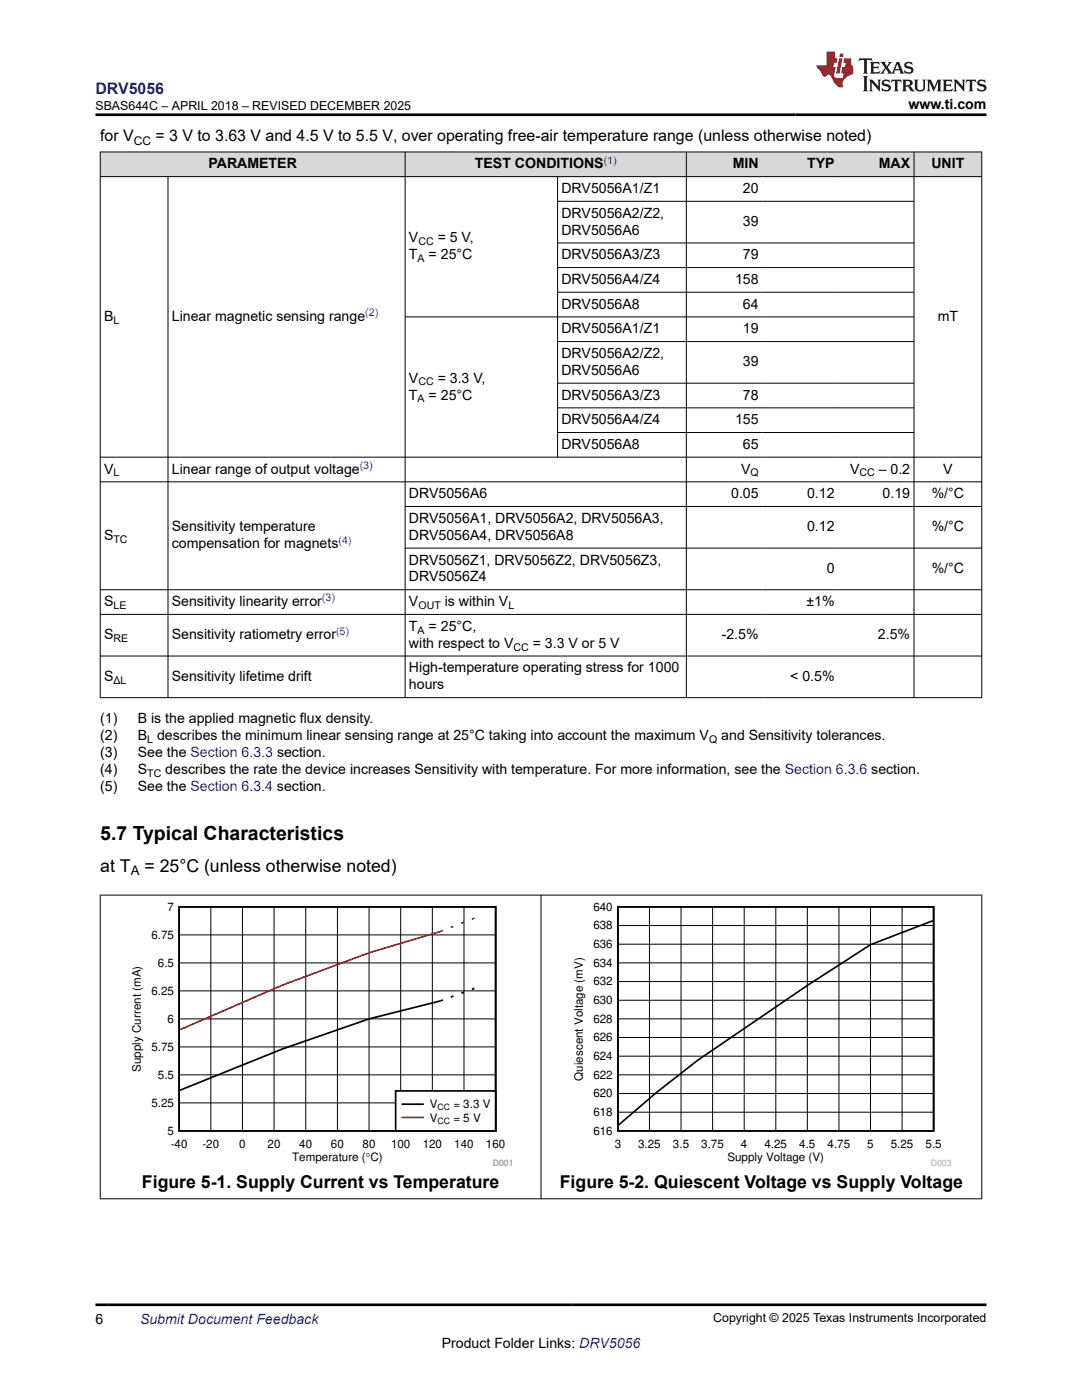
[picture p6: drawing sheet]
<svg xmlns="http://www.w3.org/2000/svg" width="216mm" height="279mm" viewBox="0 0 216 279" stroke-linecap="round" stroke-linejoin="round" font-family="sans-serif">
<defs><g id="words">
<text font-size="3.9" x="20" y="167.5">5.7 Typical Characteristics</text>
<g font-size="3.5">
<text x="20" y="174">at T</text>
<text x="28.8" y="174">= 25°C (unless otherwise noted)</text>
<text x="28.3" y="237">Figure 5-1. Supply Current vs Temperature</text>
<text x="111.7" y="237">Figure 5-2. Quiescent Voltage vs Supply Voltage</text>
</g>
<text font-size="3.2" fill="#00f" x="19" y="18.7">DRV5056</text>
<g font-size="3.2">
<text x="20" y="28.2">for V</text>
<text x="31" y="28.2">= 3 V to 3.63 V and 4.5 V to 5.5 V, over operating free-air temperature range (unless otherwise noted)</text>
</g>
<g font-size="2.8">
<text x="181.3" y="21.8">www.ti.com</text>
<text x="41.6" y="33.6">PARAMETER</text>
<text x="94.7" y="33.6">TEST CONDITIONS</text>
<text x="146.2" y="33.6">MIN</text>
<text x="161" y="33.6">TYP</text>
<text x="175.3" y="33.6">MAX</text>
<text x="185.8" y="33.6">UNIT</text>
<text x="112" y="38.5">DRV5056A1/Z1</text>
<text x="148.2" y="38.5">20</text>
<text x="112" y="43.4">DRV5056A2/Z2,</text>
<text x="112" y="46.8">DRV5056A6</text>
<text x="148.2" y="45.1">39</text>
<text x="81.6" y="48.4">V</text>
<text x="81.6" y="51.8">T</text>
<text x="85.5" y="51.8">= 25°C</text>
<text x="87.3" y="48.4">= 5 V,</text>
<text x="112" y="51.8">DRV5056A3/Z3</text>
<text x="148.2" y="51.8">79</text>
<text x="112" y="56.7">DRV5056A4/Z4</text>
<text x="146.7" y="56.7">158</text>
<text x="20.8" y="64.1">B</text>
<text x="34.3" y="64.1">Linear magnetic sensing range</text>
<text x="112" y="61.6">DRV5056A8</text>
<text x="148.2" y="61.6">64</text>
<text x="187.1" y="64.1">mT</text>
<text x="112" y="66.5">DRV5056A1/Z1</text>
<text x="112" y="71.4">DRV5056A2/Z2,</text>
<text x="148.2" y="66.5">19</text>
<text x="81.6" y="76.4">V</text>
<text x="87.3" y="76.4">= 3.3 V,</text>
<text x="112" y="74.8">DRV5056A6</text>
<text x="148.2" y="73.1">39</text>
<text x="81.6" y="79.7">T</text>
<text x="85.5" y="79.7">= 25°C</text>
<text x="112" y="79.7">DRV5056A3/Z3</text>
<text x="148.2" y="79.7">78</text>
<text x="112" y="84.7">DRV5056A4/Z4</text>
<text x="112" y="89.6">DRV5056A8</text>
<text x="146.7" y="84.7">155</text>
<text x="148.2" y="89.6">65</text>
<text x="20.8" y="94.5">V</text>
<text x="34.3" y="94.5">Linear range of output voltage</text>
<text x="147.9" y="94.5">V</text>
<text x="169.6" y="94.5">V</text>
<text x="175.3" y="94.5">– 0.2</text>
<text x="188.2" y="94.5">V</text>
<text x="81.6" y="99.4">DRV5056A6</text>
<text x="145.9" y="99.4">0.05</text>
<text x="161" y="99.4">0.12</text>
<text x="176.1" y="99.4">0.19</text>
<text x="185.9" y="99.4">%/°C</text>
<text x="20.8" y="107.7">S</text>
<text x="34.3" y="106">Sensitivity temperature</text>
<text x="81.6" y="104.4">DRV5056A1, DRV5056A2, DRV5056A3,</text>
<text x="81.6" y="107.7">DRV5056A4, DRV5056A8</text>
<text x="161" y="106">0.12</text>
<text x="185.9" y="106">%/°C</text>
<text x="34.3" y="109.4">compensation for magnets</text>
<text x="81.6" y="112.7">DRV5056Z1, DRV5056Z2, DRV5056Z3,</text>
<text x="81.6" y="116">DRV5056Z4</text>
<text x="165" y="114.4">0</text>
<text x="185.9" y="114.4">%/°C</text>
<text x="20.8" y="121">S</text>
<text x="34.3" y="121">Sensitivity linearity error</text>
<text x="81.6" y="121">V</text>
<text x="81.6" y="125.9">T</text>
<text x="85.5" y="125.9">= 25°C,</text>
<text x="88.7" y="121">is within V</text>
<text x="160.9" y="121">±1%</text>
<text x="20.8" y="127.6">S</text>
<text x="34.3" y="127.6">Sensitivity ratiometry error</text>
<text x="81.6" y="129.3">with respect to V</text>
<text x="106.3" y="129.3">= 3.3 V or 5 V</text>
<text x="144" y="127.6">-2.5%</text>
<text x="175.2" y="127.6">2.5%</text>
<text x="20.8" y="135.9">S</text>
<text x="34.3" y="135.9">Sensitivity lifetime drift</text>
<text x="81.6" y="134.2">High-temperature operating stress for 1000</text>
<text x="81.6" y="137.6">hours</text>
<text x="157.7" y="135.9">&lt; 0.5%</text>
<text x="20" y="144.4">(1)</text>
<text x="20" y="147.8">(2)</text>
<text x="27.5" y="144.4">B is the applied magnetic flux density.</text>
<text x="27.5" y="147.8">B describes the minimum linear sensing range at 25°C taking into account the maximum V</text>
<text x="143.9" y="147.8">and Sensitivity tolerances.</text>
<text x="20" y="151.2">(3)</text>
<text x="20" y="154.5">(4)</text>
<text x="27.5" y="151.2">See the Section 6.3.3 section.</text>
<text x="27.5" y="154.5">S</text>
<text x="33" y="154.5">describes the rate the device increases Sensitivity with temperature. For more information, see the Section 6.3.6 section.</text>
<text x="20" y="157.9">(5)</text>
<text x="27.5" y="157.9">See the Section 6.3.4 section.</text>
<text x="19" y="264.2">6</text>
<text x="88.1" y="269">Product Folder Links: DRV5056</text>
</g>
<text font-size="2.8" fill="#00f" x="27.9" y="264.2">Submit Document Feedback</text>
<text font-size="2.6" x="26.1" y="174.7">A</text>
<g font-size="2.5">
<text x="19.1" y="21.9">SBAS644C – APRIL 2018 – REVISED DECEMBER 2025</text>
<text x="142.3" y="263.9">Copyright © 2025 Texas Instruments Incorporated</text>
</g>
<text font-size="2.4" x="26.7" y="28.9">CC</text>
<g font-size="2.3">
<text x="33.4" y="181.7">7</text>
<text x="118.4" y="185.5">638</text>
<text x="118.4" y="181.7">640</text>
<text x="30.2" y="187.3">6.75</text>
<text x="118.4" y="189.2">636</text>
<text x="31.5" y="192.9">6.5</text>
<text x="118.4" y="196.7">632</text>
<text x="118.4" y="192.9">634</text>
<text x="30.2" y="198.5">6.25</text>
<text x="118.4" y="200.4">630</text>
<text x="30.2" y="209.7">5.75</text>
<text x="33.4" y="204.1">6</text>
<text x="118.4" y="207.8">626</text>
<text x="118.4" y="204.1">628</text>
<text x="28.1" y="213.9" transform="rotate(-90 28.1 213.9)">Supply Current (mA)</text>
<text x="31.5" y="215.3">5.5</text>
<text x="116.3" y="215.6" transform="rotate(-90 116.3 215.6)">Quiescent Voltage (mV)</text>
<text x="118.4" y="215.3">622</text>
<text x="118.4" y="211.5">624</text>
<text x="30.2" y="220.9">5.25</text>
<text x="85.8" y="221.2">V</text>
<text x="90.5" y="221.2">= 3.3 V</text>
<text x="118.4" y="219">620</text>
<text x="33.4" y="226.4">5</text>
<text x="85.8" y="223.8">V</text>
<text x="90.5" y="223.8">= 5 V</text>
<text x="118.4" y="226.4">616</text>
<text x="118.4" y="222.7">618</text>
<text x="34.1" y="229.1">-40</text>
<text x="40.4" y="229.1">-20</text>
<text x="47.7" y="229.1">0</text>
<text x="53.4" y="229.1">20</text>
<text x="58.3" y="231.8">Temperature (qC)</text>
<text x="59.7" y="229.1">40</text>
<text x="66" y="229.1">60</text>
<text x="72.4" y="229.1">80</text>
<text x="78" y="229.1">100</text>
<text x="84.3" y="229.1">120</text>
<text x="90.7" y="229.1">140</text>
<text x="97" y="229.1">160</text>
<text x="122.7" y="229.1">3</text>
<text x="127.3" y="229.1">3.25</text>
<text x="134.3" y="229.1">3.5</text>
<text x="139.9" y="229.1">3.75</text>
<text x="145.1" y="231.8">Supply Voltage (V)</text>
<text x="147.8" y="229.1">4</text>
<text x="152.5" y="229.1">4.25</text>
<text x="159.5" y="229.1">4.5</text>
<text x="165.1" y="229.1">4.75</text>
<text x="173.1" y="229.1">5</text>
<text x="177.7" y="229.1">5.25</text>
<text x="184.7" y="229.1">5.5</text>
</g>
<g font-size="2.1" fill="#00f">
<text x="120.5" y="32.7">(1)</text>
<text x="72.9" y="63.1">(2)</text>
<text x="71.8" y="93.6">(3)</text>
<text x="67.5" y="108.5">(4)</text>
<text x="64.2" y="120">(3)</text>
<text x="67.1" y="126.6">(5)</text>
</g>
<g font-size="2.1">
<text x="83.3" y="52.3">A</text>
<text x="83.5" y="48.9">CC</text>
<text x="22.6" y="64.6">L</text>
<text x="83.5" y="76.9">CC</text>
<text x="83.3" y="80.3">A</text>
<text x="22.6" y="95.1">L</text>
<text x="149.7" y="95.1">Q</text>
<text x="171.5" y="95.1">CC</text>
<text x="22.6" y="108.3">TC</text>
<text x="22.6" y="121.5">LE</text>
<text x="83.5" y="121.5">OUT</text>
<text x="101.4" y="121.5">L</text>
<text x="22.6" y="128.1">RE</text>
<text x="83.3" y="126.5">A</text>
<text x="102.5" y="129.8">CC</text>
<text x="22.6" y="136.5">ΔL</text>
<text x="29.4" y="148.3">L</text>
<text x="141.5" y="148.3">Q</text>
<text x="29.4" y="155.1">TC</text>
</g>
<g font-size="1.7">
<text x="87.3" y="221.6">CC</text>
<text x="87.3" y="224.2">CC</text>
</g>
<g font-size="1.7" fill="#a8a8a8">
<text x="98.3" y="232.8">D001</text>
<text x="185.7" y="232.8">D003</text>
</g>
</g></defs>
<g fill="#d8d8d8">
<path d="M20 30.3h175.9v5h-175.9z" fill-rule="evenodd"/>
<path d="M20.1 30.4h60.7v4.8h-60.7z" fill-rule="evenodd"/>
<path d="M80.9 30.4h56v4.8h-56z" fill-rule="evenodd"/>
<path d="M137 30.4h15.1v4.8h-15.1z" fill-rule="evenodd"/>
<path d="M152.1 30.4h15.1v4.8h-15.1z" fill-rule="evenodd"/>
<path d="M167.2 30.4h15.1v4.8h-15.1z" fill-rule="evenodd"/>
<path d="M182.4 30.4h13.4v4.8h-13.4z" fill-rule="evenodd"/>
</g>
<g fill="none" stroke="#000" stroke-width=".2">
<path d="M19.9 30.3h176.1M19.9 35.3h176.1M20 30.3v109M33.5 35.3v104M80.8 30.3v109M111.3 35.3v56M137 30.3v109M182.4 30.3v109M195.9 30.3v109M111.3 40.2h71.1M111.3 48.5h71.1M111.3 53.4h71.1"/>
<path d="M111.3 58.3h71.1M80.8 63.2h101.6M111.3 68.2h71.1M111.3 76.5h71.1M19.9 91.2h176.1M19.9 96.2h176.1M111.3 81.4h71.1M111.3 86.3h71.1M80.8 101.1h115.2M80.8 109.4h115.2M196 117.7h-176.1M19.9 122.6h176.1"/>
<path d="M19.9 130.9h176.1M19.9 139.2h176.1"/>
</g>
<path d="M25.8 180.1h76.4v52.7h-76.4z" fill-rule="evenodd" fill="#fff"/>
<path d="M35.7 181h63.2v44.7h-63.2zM88.4 199.6l-14.8 3.7-17.3 6.1-20.4 8.2M90.5 198.8l-.5 .2M92.6 198l-.5 .2M94.7 197.3l-.5 .1" fill="none" stroke="#000" stroke-width=".34"/>
<g fill="none" stroke="#000" stroke-width=".2">
<path d="M35.7 197.7h63.2M35.7 192.2h63.2M35.7 186.6h63.2M42.1 181v44.7M48.4 181v44.7M54.7 181v44.7M61 181v44.7M67.3 181v44.7M73.6 181v44.7M80 181v44.7M86.3 181v44.7M92.6 181v44.7"/>
<path d="M35.7 214.5h63.2M35.7 208.9h63.2M35.7 203.3h63.2M35.7 220.1h63.2"/>
</g>
<path d="M88.4 185.7l-14.8 4.4-17.3 6.5-20.4 8.9M90.5 184.9l-.5 .2M92.6 184l-.5 .2M94.7 183.2l-.5 .2" fill="none" stroke="#f00" stroke-width=".34"/>
<path d="M78.9 217.7h20v8h-20z" fill-rule="evenodd" fill="#fff"/>
<path d="M78.9 217.7h20v8h-20zM80.3 220.4h4.1" fill="none" stroke="#000" stroke-width=".34"/>
<path d="M80.3 223h4.1" fill="none" stroke="#f00" stroke-width=".34"/>
<path d="M114.1 180.1h75.7v52.7h-75.7z" fill-rule="evenodd" fill="#fff"/>
<path d="M123.3 181h63v44.7h-63zM186.1 183.8l-12.4 4.7-12.6 8.2-21.9 14.9-8.3 6.5-7.4 6.4" fill="none" stroke="#000" stroke-width=".33"/>
<g fill="none" stroke="#000" stroke-width=".2">
<path d="M19.9 178.6h176.1M20 178.6v60.7M107.9 178.6v60.7M195.9 178.6v60.7M123.3 199.6h63M123.3 195.9h63M123.3 192.2h63M123.3 188.4h63M123.3 184.7h63M129.6 181v44.7M135.9 181v44.7M142.2 181v44.7"/>
<path d="M148.5 181v44.7M154.8 181v44.7M161.1 181v44.7M167.4 181v44.7M173.7 181v44.7M180 181v44.7M123.3 218.2h63M123.3 214.5h63M123.3 210.8h63M123.3 207.1h63M123.3 203.3h63M19.9 239.2h176.1"/>
<path d="M123.3 222h63"/>
</g>
<path d="M171.5 11.6l-.2 .6 .5-.2h.6v.1v2.2l-.2 .4h1l-.2-.4v-2.2v-.1h.5l.6 .2-.2-.6zM173.6 12.4l.2 .3v1.6l-.2 .4h1.9l.1-.6a1.08 1.08 0 0 1-1.3 .2v-.7h.6l.4 .2v-.7l-.4 .2h-.6v-.5l.2-.2a1 1 0 0 1 1 .3l-.1-.5zM175.7 12.4l.9 1.1-1 1.2h.9l-.2-.2 .5-.8 .4 .8-.2 .2h1.6l-.2-.2 .2-.5h.9l.1 .5-.1 .2h.9l-.2-.4-.8-1.9h-.5l-.9 2.1-.9-1.1 .9-1h-.8l.2 .2-.4 .6-.4-.6 .2-.2zM179 12.8l.4 1h-.7zM180.7 12.5a.65 .65 0 0 0-.2 .7 .65 .65 0 0 0 .6 .5l.6 .1 .1 .3a.79 .79 0 0 1-.7 .4 .79 .79 0 0 1-.7-.5l.1 .7 .2-.1a.93 .93 0 0 0 1.1 0 .93 .93 0 0 0 .4-.9 1.46 1.46 0 0 0-1.2-.6l-.1-.3a1.09 1.09 0 0 1 1.2 .2l-.2-.6-.1 .1-.5-.2zM172.2 15.2l.2 .4v2.2l-.2 .4h1l-.2-.4v-2.2l.2-.4zM173.4 15.9l.2 .4v1.5l-.2 .4h.8l-.3-.4 .1-1.3 1.6 1.8v-2l.2-.4h-.7l.1 .2 .1 1.1-1.2-1.3zM176.2 16a.65 .65 0 0 0-.2 .8 .65 .65 0 0 0 .6 .4l.6 .2 .1 .2a.79 .79 0 0 1-.7 .4 .79 .79 0 0 1-.7-.5l.1 .7 .2-.1a.93 .93 0 0 0 1.1 .1 .93 .93 0 0 0 .4-1 1.46 1.46 0 0 0-1.2-.5l-.1-.4a1.09 1.09 0 0 1 1.2 .2l-.1-.6-.2 .1-.5-.1zM177.9 15.9l-.1 .6a.63 .63 0 0 1 .8-.3v1.6l-.3 .4h1l-.2-.4v-1.6a.66 .66 0 0 1 .8 .3l-.1-.6zM180 15.9l.2 .4v1.5l-.2 .4h1l-.2-.2-.1-.7h.5l.1 .2a.79 .79 0 0 0 1.2 .6l-1-.9a.61 .61 0 0 0 .6-.6 .61 .61 0 0 0-.5-.7zM180.8 16.2h.1a.47 .47 0 0 1 .5 .1 .47 .47 0 0 1 .1 .5l-.1 .1-.7 .1zM182.3 15.9l.2 .2a2.27 2.27 0 0 0 .4 2 1.04 1.04 0 0 0 1.7-.7v-1.3l.2-.2h-.8l.2 .4v1.1a.6 .6 0 0 1-.6 .6 .6 .6 0 0 1-.6-.6v-1.1l.3-.4zM184.9 15.9l.2 .4v1.5l-.2 .4h.8l-.3-.4v-1.4l.9 1.9 .9-1.9v1.4l-.3 .4h1l-.2-.4v-1.5l.2-.4h-.8l-.7 1.5-.6-1.5zM188.1 15.9l.2 .4v1.5l-.2 .4h1.9l.1-.6a1.09 1.09 0 0 1-1.3 .2v-.7h.6l.4 .2v-.6l-.4 .2h-.6v-.6l.2-.1a1.01 1.01 0 0 1 1 .3l-.1-.6zM190.2 15.9l.3 .4v1.5l-.3 .4h.8l-.2-.4v-1.3l1.6 1.8v-2l.2-.4h-.7l.2 .2v1.1l-1.2-1.3zM192.8 15.9l-.1 .6a.63 .63 0 0 1 .8-.3v1.6l-.3 .4h1l-.2-.4v-1.6a.66 .66 0 0 1 .8 .3l-.1-.6zM195.2 16a.65 .65 0 0 0-.2 .8 .65 .65 0 0 0 .6 .4l.6 .2 .2 .2a.79 .79 0 0 1-.7 .4 .79 .79 0 0 1-.7-.5l.1 .7 .2-.1a.93 .93 0 0 0 1 .1 .93 .93 0 0 0 .5-1 1.46 1.46 0 0 0-1.3-.5v-.4a1.09 1.09 0 0 1 1.2 .2l-.2-.6-.2 .1-.5-.1z" fill="#231f20"/>
<path d="M164.9 10.3v2.7h-2l.1 .4 .8 1a.95 .95 0 0 0 1 .9 .59 .59 0 0 1 .5-.4 .59 .59 0 0 1 .5 .3l.4 .8a1.59 1.59 0 0 0 2.1 1.4 1.61 1.61 0 0 1 1-2.3l1-.3-.1-1.5a1.59 1.59 0 0 1-.3-1.7h-1.5l-.2 .9h.6l-.2 .9h-.5l-.2 .9v.3l.4 .1-.1 .9h-.7a.73 .73 0 0 1-1-.7l.3-1.5h-.5l.1-.9h.5l.2-.9h-.5v-1.3zM167.4 11.6l-.6 3.1h.7l.6-3.1zM167.6 10.7l-.1 .6h.7l.1-.6z" fill="#ed1c24"/>
<path d="M19 22.9h177.8M19 260.4h177.8" fill="none" stroke="#000" stroke-width=".53"/>
<use href="#words"/>
</svg>
